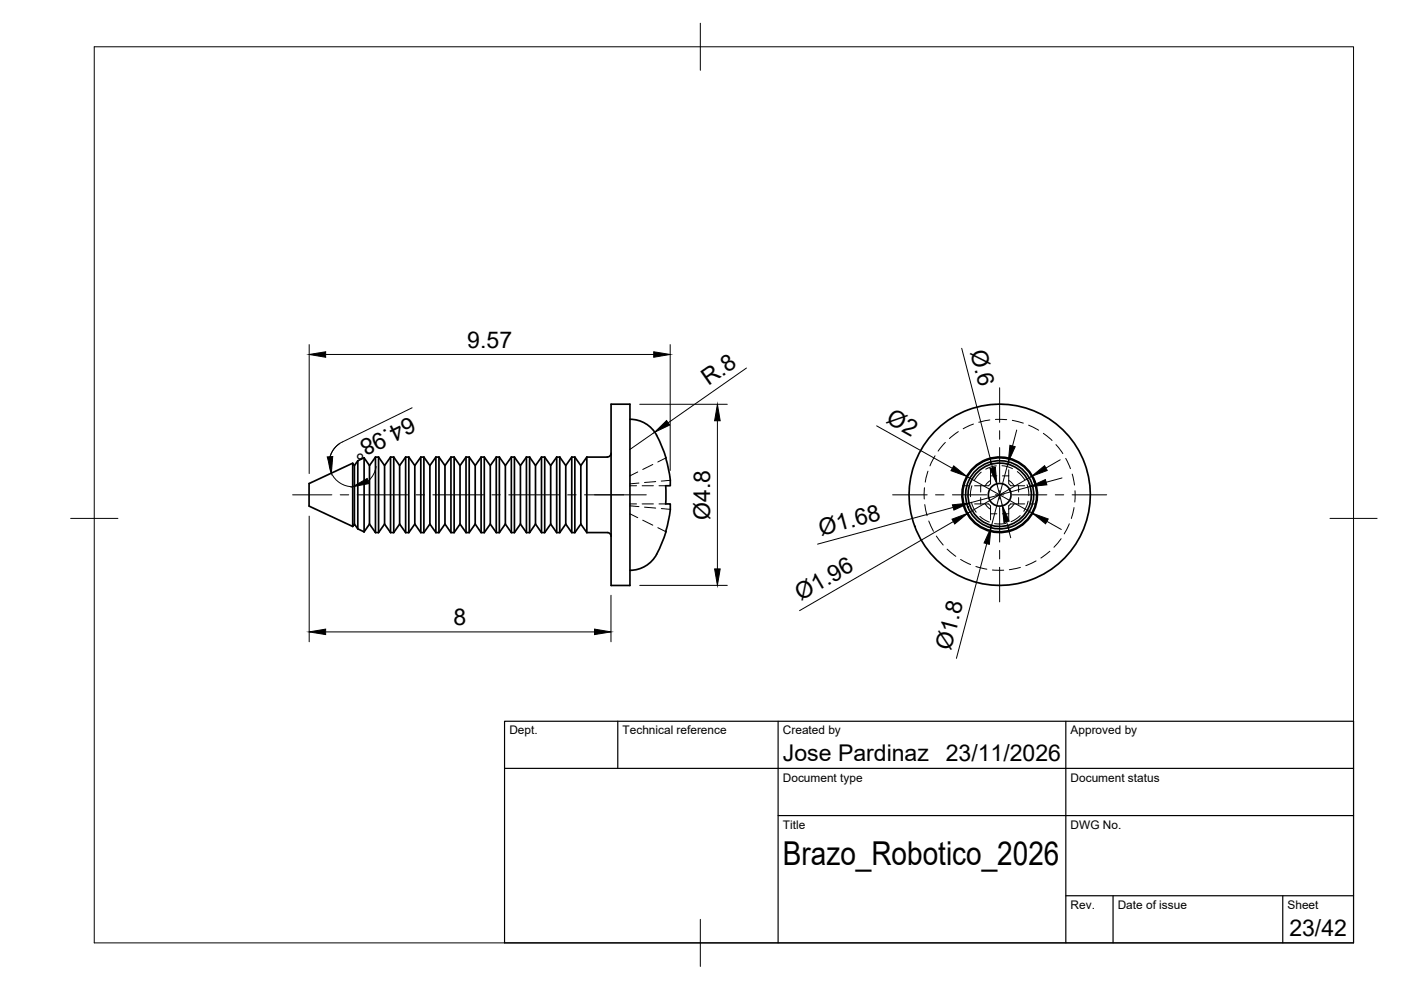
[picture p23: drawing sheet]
<svg xmlns="http://www.w3.org/2000/svg" width="297mm" height="210mm" viewBox="0 0 297 210" stroke-linecap="round" stroke-linejoin="round" font-family="sans-serif">
<defs><g id="words">
<text font-size="7" x="166" y="183.4">Brazo_Robotico_2026</text>
<g font-size="4.9">
<text x="99.1" y="73.7">9.57</text>
<text x="205.7" y="74.6" transform="rotate(76 205.7 74.6)">Ø.6</text>
<text x="150.2" y="81.9" transform="rotate(-35 150.2 81.9)">R.8</text>
<text x="86.9" y="88.3" transform="rotate(154 86.9 88.3)">64.98°</text>
<text x="187.7" y="89.5" transform="rotate(29 187.7 89.5)">Ø2</text>
<text x="150.6" y="110.2" transform="rotate(-90 150.6 110.2)">Ø4.8</text>
<text x="174.1" y="113.6" transform="rotate(-15 174.1 113.6)">Ø1.68</text>
<text x="169.8" y="127.5" transform="rotate(-30 169.8 127.5)">Ø1.96</text>
<text x="96.2" y="132.5">8</text>
<text x="201.6" y="138" transform="rotate(-75 201.6 138)">Ø1.8</text>
<text x="166" y="161.4">Jose Pardinaz</text>
<text x="200.5" y="161.4">23/11/2026</text>
<text x="273.4" y="198.6">23/42</text>
</g>
<g font-size="2.5">
<text x="108" y="155.7">Dept.</text>
<text x="132" y="155.7">Technical reference</text>
<text x="166" y="155.7">Created by</text>
<text x="227" y="155.7">Approved by</text>
<text x="166" y="165.7">Document type</text>
<text x="227" y="165.7">Document status</text>
<text x="166" y="175.7">Title</text>
<text x="227" y="175.7">DWG No.</text>
<text x="227" y="192.7">Rev.</text>
<text x="237" y="192.7">Date of issue</text>
<text x="273" y="192.7">Sheet</text>
</g>
</g></defs>
<!-- layer: Visible -->
<g fill="none" stroke="#000" stroke-width=".36">
<path d="M74.8 98.2v13.4M75.1 98.7v12.4M75.1 98.7l-.3-.5-9.3 4.3v4.8l9.3 4.3M75.9 97.7v14.4M75.9 97.7l-.8 1M77.2 97.1v15.7M77.2 97.1l1.1 1.6M77.2 97.1l-1.3 .6M78.3 98.7v12.4M79.6 96.9v16M79.6 96.9h.7M79.6 96.9l-1.3 1.8"/>
<path d="M80.3 96.9v16M80.3 96.9l1.2 1.8 1.3-1.8M81.5 98.7v12.4M82.8 96.9v16M82.8 96.9h.7M83.5 96.9v16M83.5 96.9l1.2 1.8 1.3-1.8M84.7 98.7v12.4M86 96.9v16M86 96.9h.7M86.7 96.9v16M86.7 96.9l1.2 1.8 1.3-1.8"/>
<path d="M87.9 98.7v12.4M89.2 96.9v16M89.2 96.9h.7M89.9 96.9v16M89.9 96.9l1.2 1.8 1.3-1.8M91.1 98.7v12.4M92.4 96.9v16M92.4 96.9h.7M93.1 96.9v16M93.1 96.9l1.2 1.8 1.3-1.8M94.3 98.7v12.4M95.6 96.9v16"/>
<path d="M95.6 96.9h.7M96.3 96.9v16M96.3 96.9l1.2 1.8 1.3-1.8M97.5 98.7v12.4M98.8 96.9v16M98.8 96.9h.7M99.5 96.9v16M99.5 96.9l1.3 1.8 1.2-1.8M100.8 98.7v12.4M102 96.9v16M102 96.9h.7M102.7 96.9v16"/>
<path d="M102.7 96.9l1.2 1.8 1.3-1.8M103.9 98.7v12.4M105.2 96.9v16M105.2 96.9h.7M105.9 96.9v16M105.9 96.9l1.2 1.8 1.3-1.8M107.1 98.7v12.4M108.4 96.9v16M108.4 96.9h.7M109.1 96.9v16M109.1 96.9l1.2 1.8 1.3-1.8M110.3 98.7v12.4"/>
<path d="M111.6 96.9v16M111.6 96.9h.7M112.3 96.9v16M112.3 96.9l1.2 1.8 1.3-1.8M113.5 98.7v12.4M114.8 96.9v16M114.8 96.9h.7M115.5 96.9v16M115.5 96.9l1.3 1.8 1.2-1.8M116.8 98.7v12.4M118 96.9v16M118 96.9h.7"/>
<path d="M118.7 96.9v16M118.7 96.9l1.3 1.8 1.2-1.8M120 98.7v12.4M121.2 96.9v16M121.2 96.9h.7M121.9 96.9v16M121.9 96.9l1.2 1.8 1.3-1.8M123.1 98.7v12.4M124.4 96.9v16M129.6 96.1a.79 .79 0 0 1-.8 .8h-4.4M129.6 85.7h4v38.4h-4zM133.6 88.9a6.4 6.4 0 0 1 5.6 3.4"/>
<path d="M139.2 92.3a18.9 18.9 0 0 1 1.9 4.8M141.1 97.1l.2 .7a18 18 0 0 1 .8 5.2h-1M74.8 111.6l.3-.5 .8 1M75.9 112.1l1.3 .7M78.3 111.1l-1.1 1.7M78.3 111.1l1.3 1.8M79.6 112.9h.7M81.5 111.1l-1.2 1.8M81.5 111.1l1.3 1.8M82.8 112.9h.7M84.7 111.1l-1.2 1.8M84.7 111.1l1.3 1.8"/>
<path d="M86 112.9h.7M87.9 111.1l-1.2 1.8M87.9 111.1l1.3 1.8M89.2 112.9h.7M91.1 111.1l-1.2 1.8M91.1 111.1l1.3 1.8M92.4 112.9h.7M94.3 111.1l-1.2 1.8M94.3 111.1l1.3 1.8M95.6 112.9h.7M97.5 111.1l-1.2 1.8M97.5 111.1l1.3 1.8"/>
<path d="M98.8 112.9h.7M100.8 111.1l-1.3 1.8M100.8 111.1l1.2 1.8M102 112.9h.7M103.9 111.1l-1.2 1.8M103.9 111.1l1.3 1.8M105.2 112.9h.7M107.1 111.1l-1.2 1.8M107.1 111.1l1.3 1.8M108.4 112.9h.7M110.3 111.1l-1.2 1.8M110.3 111.1l1.3 1.8"/>
<path d="M111.6 112.9h.7M113.5 111.1l-1.2 1.8M113.5 111.1l1.3 1.8M114.8 112.9h.7M116.8 111.1l-1.3 1.8M116.8 111.1l1.2 1.8M118 112.9h.7M120 111.1l-1.3 1.8M120 111.1l1.2 1.8M121.2 112.9h.7M123.1 111.1l-1.2 1.8M123.1 111.1l1.3 1.8"/>
<path d="M124.4 112.9h4.4a.79 .79 0 0 1 .8 .8M139.2 117.5a6.4 6.4 0 0 1-5.6 3.4M141.1 106.8h1a18.7 18.7 0 0 1-1 5.9M141.1 112.7a19.3 19.3 0 0 1-1.9 4.8M141.1 103v3.8"/>
<circle cx="212" cy="104.9" r="6.7"/>
<circle cx="212" cy="104.9" r="8"/>
<circle cx="212" cy="104.9" r="7.8"/>
<circle cx="212" cy="104.9" r="2.4"/>
<circle cx="212" cy="104.9" r="7.2"/>
<circle cx="212" cy="104.9" r="19.2"/>
</g>
<!-- layer: Hidden -->
<g fill="none" stroke="#000" stroke-width=".21">
<path d="M138.4 98.5l-2.1 1M141.1 97.1l-1.6 .9M196.7 99.9l-.5 2.3M198.2 96.6l-1 2.2M200.4 93.8l-1.5 1.8M203.2 91.5l-1.9 1.5M206.4 89.9l-2.2 1M209.9 89l-2.4 .5M210 99.6v3l-.4 .4h-3M211.1 88.9l2.3 .1M211.2 98.8l-1.1 .2-1.1 .5M211.3 97.1h-1.3v1.3"/>
<path d="M212.4 98.7l1.3 .3 1 .4M212.5 97.1h1.4v1.3M213.9 99.6v1.3M214.6 89.1l2.4 .6M215.7 100l1 .9 .6 .8M218.1 90.1l2.1 1.1M221.2 91.9l1.9 1.5M223.9 94.3l1.4 1.9M226 97.2l.9 2.2M133.6 107.2l1.9 .2M133.6 108.9l1.6 .9M133.6 103h1.4"/>
<path d="M133.6 106.8h1.4M135.2 100.1l-1.6 .8M135.5 102.4l-1.9 .2M136.1 103h2.4M136.1 106.8h2.4M136.3 110.3l2.1 1.1M136.7 107.5l2.3 .2M139 102.1l-2.3 .2M139.5 111.9l1.6 .8M139.7 103h1.4M139.7 106.8h1.4M140.2 107.8l1.9 .2"/>
<path d="M142.1 101.8l-1.9 .2M196 103.4v2.4M196.1 107l.5 2.3M196.9 110.5l1 2.1M198.5 113.7l1.5 1.9M200.8 116.4l1.8 1.6M203.7 118.6l2.1 1.1M204.1 105.5l.1 1.3h1.2M205.4 103h-1.2l-.1 1.3M206 106.5l.4 1.2 .6 .9M206.1 103l-.3 1.2v1.1M206.6 106.8h3l.4 .4v1.7"/>
<path d="M207.8 109.5l1.1 .8 .9 .4M207.9 103v1.3M207.9 105.5v1.3M208 100.1l-.8 .9-.7 .9M208.9 106.8l1.1 1.2M210 111.4v1.3h1.3M210 101.8l-1.1 1.2M210 108.9v1.3M210 108.9h1.3M210 100.9h1.3M212.5 108.9h1.4M212.5 100.9h1.4"/>
<path d="M213.2 111l-.9 .1-1.4-.1M213.9 111.4v1.3h-1.4M213.9 101.8l1.1 1.2M213.9 100.9v1.7l.4 .4h3M215 106.8l-1.1 1.2M216 103v1.3M216 105.5v1.3M216.3 109.3l-.6 .6-1.3 .7M217.3 106.8h-3l-.4 .4v3M217.8 102.8l.3 1.4v.9M218 106.2l-.2 .8-.7 1.4M218.4 103h1.3l.1 1.3"/>
<path d="M219.7 118.9l-2.2 1M219.8 105.5l-.1 1.3h-1.3M222.6 116.9l-1.9 1.4M225 114.2l-1.5 1.8M226.7 111.1l-1.1 2.1M227.3 100.5l.5 2.3M227.7 107.6l-.6 2.3M227.9 104v2.4M206.9 120.1l2.3 .6M210.4 120.9h2.4M216.3 120.3l-2.3 .5"/>
</g>
<!-- layer: BORDER -->
<path d="M20 9.9h267v190h-267zM148.5 4.9v10M15 109.9h10M282 109.9h10M148.5 194.9v10" fill="none" stroke="#000" stroke-width=".21"/>
<!-- layer: TITLEBLOCK -->
<path d="M107 152.9h180v47h-180zM131 152.9v10M165 152.9v47M226 152.9v47M107 162.9h180M165 172.9h122M226 189.9h61M236 189.9v10M272 189.9v10" fill="none" stroke="#000" stroke-width=".25"/>
<!-- layer: Smart Centers -->
<g fill="none" stroke="#000" stroke-width=".21">
<path d="M211.9 82.2v7.3M211.9 91.3v1.8M211.9 94.9v7.3M62 104.9h8.4M72.1 104.9h1.8M75.7 104.9h10.7M88.2 104.9h1.8M91.8 104.9h10.7M104.3 104.9h1.8M107.9 104.9h10.7M120.4 104.9h1.8M123.9 104.9h13.1"/>
<path d="M189.3 104.9h7.3M198.4 104.9h1.8M201.9 104.9h7.4M211.1 104.9h1.7M211.9 104v1.8M211.9 107.6v7.3M211.9 116.7v1.8M214.6 104.9h7.4M223.7 104.9h1.8M227.3 104.9h7.3M211.9 120.3v7.3"/>
</g>
<!-- layer: FD_Dimensions -->
<g fill="none" stroke="#000" stroke-width=".21">
<path d="M65.6 73.1v27.3M69 75.2h69.6M142.1 73.1v26.7M158.3 78l-16.7 11.7M203.9 73.8l6.6 25.4M72.1 94l-1.3 1.2-.8 1.6M79.7 98.9l-.5 1.7-1.1 1.4M87.4 86.5l-14.8 7.2a5 5 0 0 0-2.7 5.6 5 5 0 0 0 4.9 3.9M135.6 85.7h18.6M138.8 91.6l-5.3 3.7M152.1 89.2v31.4M185.9 90.3l16 9"/>
<path d="M213.8 97.9l-3.7 14M215.6 91.2l-.9 3.4M224.8 97.5l-3.1 1.7M65.6 109.4v26.7M202.1 107.6l-28.8 7.8M202.1 110.6l-32.6 18.9M205 101l13.9 7.8M209.2 115.3l-6.4 24.3M211.3 102.6l1.2 4.6M213.4 110.6l.9 3.4M218.4 103.2l-12.9 3.5M218.7 101l-13.5 7.8"/>
<path d="M222 110.5l3 1.8M225.2 101.3l-3.4 .9M69 134h57M129.5 126.2v9.9M135.6 124.1h18.6"/>
</g>
<g fill="#000" stroke="#000" stroke-width=".21">
<path d="M65.6 75.2l3.4-.6v1.1zM138.6 74.6l3.5 .6-3.5 .5zM69.4 96.9l1.1-.1-.2 3.5zM138.8 91.6l2.5-2.4 .7 .9zM152.1 85.7l.6 3.5h-1.2zM202.2 98.8l2.8 2.2-3.4-1.2zM209.9 99.3l1.1-.2 .3 3.5zM214.1 94.4l1.1 .3-1.4 3.2zM218.7 101l2.8-2.3 .5 1.1zM74.8 103.2l3.1-1.8 .4 1.1zM201.8 110.1l3.4-1.3-2.8 2.3zM201.9 107l3.6-.3-3.3 1.5z"/>
<path d="M210.1 111.9l-.3 3.5-1.2-.3zM212.5 107.2l1.5 3.3-1.1 .3zM218.4 103.2l3.2-1.5 .4 1.1zM218.9 108.8l3.3 1.2-.5 1.1zM65.6 134l3.4-.6v1.1zM126 133.4l3.5 .6-3.5 .5zM151.5 120.6h1.2l-.6 3.5z"/>
</g>
<use href="#words"/>
</svg>
